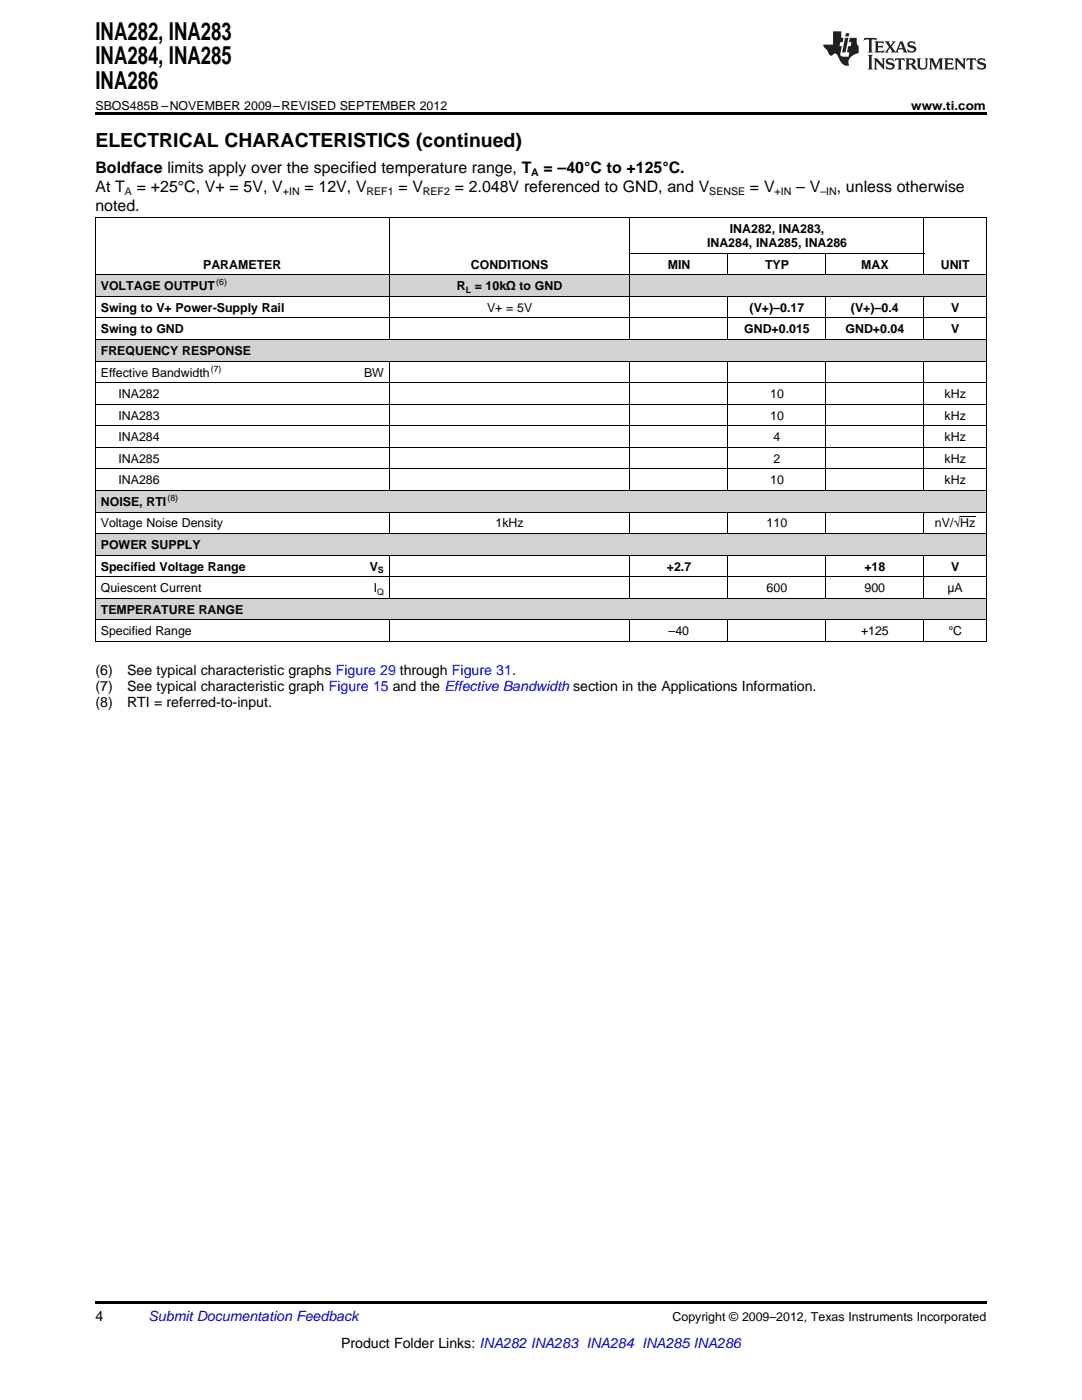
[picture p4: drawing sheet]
<svg xmlns="http://www.w3.org/2000/svg" width="216mm" height="279mm" viewBox="0 0 216 279" stroke-linecap="round" stroke-linejoin="round" font-family="sans-serif">
<defs><g id="words">
<g font-size="4.9">
<text x="19" y="7.9">INA282, INA283</text>
<text x="19" y="12.8">INA284, INA285</text>
<text x="19" y="17.8">INA286</text>
</g>
<text font-size="3.9" x="19" y="29.3">ELECTRICAL CHARACTERISTICS (continued)</text>
<g font-size="3.2">
<text x="19" y="34.4">Boldface limits apply over the specified temperature range, T</text>
<text x="108.5" y="34.4">= –40°C to +125°C.</text>
<text x="19" y="38.3">At T</text>
<text x="27.3" y="38.3">= +25°C, V+ = 5V, V</text>
<text x="60.8" y="38.3">= 12V, V</text>
<text x="79.5" y="38.3">= V</text>
<text x="90.7" y="38.3">= 2.048V referenced to GND, and V</text>
<text x="149.7" y="38.3">= V</text>
<text x="158.9" y="38.3">– V</text>
<text x="167" y="38.3">, unless otherwise</text>
<text x="19" y="42.2">noted.</text>
</g>
<g font-size="2.8">
<text x="19" y="134.8">(6)</text>
<text x="19" y="137.9">(7)</text>
<text x="25.4" y="134.8">See typical characteristic graphs Figure 29 through Figure 31.</text>
<text x="25.4" y="137.9">See typical characteristic graph Figure 15 and the Effective Bandwidth section in the Applications Information.</text>
<text x="19" y="141.1">(8)</text>
<text x="25.4" y="141.1">RTI = referred-to-input.</text>
<text x="19" y="263.6">4</text>
<text x="68.1" y="269">Product Folder Links: INA282 INA283 INA284 INA285 INA286</text>
</g>
<text font-size="2.8" fill="#0000c8" x="29.6" y="263.6">Submit Documentation Feedback</text>
<g font-size="2.5">
<text x="19" y="21.9">SBOS485B –NOVEMBER 2009–REVISED SEPTEMBER 2012</text>
<text x="181.8" y="21.9">www.ti.com</text>
<text x="145.6" y="46.5">INA282, INA283,</text>
<text x="40.5" y="53.6">PARAMETER</text>
<text x="93.9" y="53.6">CONDITIONS</text>
<text x="133.2" y="53.6">MIN</text>
<text x="141.1" y="49.3">INA284, INA285, INA286</text>
<text x="152.6" y="53.6">TYP</text>
<text x="171.8" y="53.6">MAX</text>
<text x="187.7" y="53.6">UNIT</text>
<text x="20.1" y="57.9">VOLTAGE OUTPUT</text>
<text x="91.2" y="57.9">R</text>
<text x="94.7" y="57.9">= 10kΩ to GND</text>
<text x="20.1" y="62.2">Swing to V+ Power-Supply Rail</text>
<text x="97.2" y="62.2">V+ = 5V</text>
<text x="149.6" y="62.2">(V+)–0.17</text>
<text x="169.8" y="62.2">(V+)–0.4</text>
<text x="189.8" y="62.2">V</text>
<text x="20.1" y="66.5">Swing to GND</text>
<text x="20.1" y="70.8">FREQUENCY RESPONSE</text>
<text x="148.5" y="66.5">GND+0.015</text>
<text x="168.7" y="66.5">GND+0.04</text>
<text x="189.8" y="66.5">V</text>
<text x="20.1" y="75.1">Effective Bandwidth</text>
<text x="72.6" y="75.1">BW</text>
<text x="23.6" y="79.4">INA282</text>
<text x="23.6" y="83.7">INA283</text>
<text x="153.7" y="79.4">10</text>
<text x="153.7" y="83.7">10</text>
<text x="188.5" y="79.4">kHz</text>
<text x="188.5" y="83.7">kHz</text>
<text x="23.6" y="88.1">INA284</text>
<text x="154.3" y="88.1">4</text>
<text x="188.5" y="88.1">kHz</text>
<text x="23.6" y="92.4">INA285</text>
<text x="154.3" y="92.4">2</text>
<text x="188.5" y="92.4">kHz</text>
<text x="20.1" y="101">NOISE, RTI</text>
<text x="23.6" y="96.7">INA286</text>
<text x="153.7" y="96.7">10</text>
<text x="188.5" y="96.7">kHz</text>
<text x="20.1" y="105.3">Voltage Noise Density</text>
<text x="98.9" y="105.3">1kHz</text>
<text x="153" y="105.3">110</text>
<text x="186.5" y="105.3">nV/√Hz</text>
<text x="20.1" y="109.6">POWER SUPPLY</text>
<text x="20.1" y="113.9">Specified Voltage Range</text>
<text x="73.8" y="113.9">V</text>
<text x="133.1" y="113.9">+2.7</text>
<text x="172.5" y="113.9">+18</text>
<text x="189.8" y="113.9">V</text>
<text x="20.1" y="118.2">Quiescent Current</text>
<text x="74.6" y="118.2">I</text>
<text x="153" y="118.2">600</text>
<text x="172.5" y="118.2">900</text>
<text x="189.1" y="118.2">μA</text>
<text x="20.1" y="122.5">TEMPERATURE RANGE</text>
<text x="20.1" y="126.8">Specified Range</text>
<text x="133.4" y="126.8">–40</text>
<text x="171.8" y="126.8">+125</text>
<text x="189.2" y="126.8">°C</text>
<text x="134.2" y="263.6">Copyright © 2009–2012, Texas Instruments Incorporated</text>
</g>
<g font-size="2.1">
<text x="106" y="35.1">A</text>
<text x="24.9" y="38.9">A</text>
<text x="56.4" y="38.9">+IN</text>
<text x="73.1" y="38.9">REF1</text>
<text x="84.4" y="38.9">REF2</text>
<text x="141.5" y="38.9">SENSE</text>
<text x="154.6" y="38.9">+IN</text>
<text x="163.7" y="38.9">–IN</text>
</g>
<g font-size="1.8">
<text x="43.2" y="56.9">(6)</text>
<text x="92.9" y="58.4">L</text>
<text x="42.1" y="74.2">(7)</text>
<text x="33.4" y="100">(8)</text>
<text x="75.2" y="118.7">Q</text>
<text x="75.4" y="114.4">S</text>
</g>
</g></defs>
<g fill="#d2d2d2">
<path d="M19 119.5h3.6v4.3h-3.6z"/>
<path d="M22.6 119.5h39.1v4.3h-39.1z"/>
<path d="M61.7 119.5h16v4.3h-16z"/>
<path d="M77.7 119.5h48v4.3h-48z"/>
<path d="M125.7 119.5h19.6v4.3h-19.6z"/>
<path d="M145.3 119.5h19.5v4.3h-19.5z"/>
<path d="M164.8 119.5h19.6v4.3h-19.6z"/>
<path d="M184.4 119.5h12.4v4.3h-12.4z"/>
<path d="M19 106.5h3.6v4.3h-3.6z"/>
<path d="M22.6 106.5h39.1v4.3h-39.1z"/>
<path d="M61.7 106.5h16v4.3h-16z"/>
<path d="M77.7 106.5h48v4.3h-48z"/>
<path d="M125.7 106.5h19.6v4.3h-19.6z"/>
<path d="M145.3 106.5h19.5v4.3h-19.5z"/>
<path d="M164.8 106.5h19.6v4.3h-19.6z"/>
<path d="M184.4 106.5h12.4v4.3h-12.4z"/>
<path d="M19 97.9h3.6v4.3h-3.6z"/>
<path d="M22.6 97.9h39.1v4.3h-39.1z"/>
<path d="M61.7 97.9h16v4.3h-16z"/>
<path d="M77.7 97.9h48v4.3h-48z"/>
<path d="M125.7 97.9h19.6v4.3h-19.6z"/>
<path d="M145.3 97.9h19.5v4.3h-19.5z"/>
<path d="M164.8 97.9h19.6v4.3h-19.6z"/>
<path d="M184.4 97.9h12.4v4.3h-12.4z"/>
<path d="M19 67.8h3.6v4.3h-3.6z"/>
<path d="M22.6 67.8h39.1v4.3h-39.1z"/>
<path d="M61.7 67.8h16v4.3h-16z"/>
<path d="M77.7 67.8h48v4.3h-48z"/>
<path d="M125.7 67.8h19.6v4.3h-19.6z"/>
<path d="M145.3 67.8h19.5v4.3h-19.5z"/>
<path d="M164.8 67.8h19.6v4.3h-19.6z"/>
<path d="M184.4 67.8h12.4v4.3h-12.4z"/>
<path d="M19 54.9h3.6v4.3h-3.6z"/>
<path d="M22.6 54.9h39.1v4.3h-39.1z"/>
<path d="M61.7 54.9h16v4.3h-16z"/>
<path d="M77.7 54.9h48v4.3h-48z"/>
<path d="M125.7 54.9h19.6v4.3h-19.6z"/>
<path d="M145.3 54.9h19.5v4.3h-19.5z"/>
<path d="M164.8 54.9h19.6v4.3h-19.6z"/>
<path d="M184.4 54.9h12.4v4.3h-12.4z"/>
</g>
<g fill="#231f20">
<path d="M172.5 7.6l-.1 .5 .4-.2h.6v.1v2.1l-.2 .4h.9l-.2-.4v-2.1l.1-.1h.5l.5 .2-.2-.5zM174.5 8.3l.2 .3v1.5l-.2 .4h1.8l.2-.6a1.04 1.04 0 0 1-1.3 .2v-.7h.6l.3 .2v-.6l-.3 .2h-.6v-.6l.8-.1 .4 .3-.2-.5zM176.5 8.3l.9 1.1-.9 1.1h.8l-.2-.2 .4-.7 .5 .7-.2 .2h1.5l-.2-.2 .2-.4h.9l.1 .4-.2 .2h1l-.3-.3-.7-1.9h-.5l-.9 2-.8-1 .9-1h-.8l.1 .3-.4 .5-.3-.6 .1-.2zM179.7 8.6l.4 1h-.7zM181.3 8.4a.63 .63 0 0 0-.2 .7 .63 .63 0 0 0 .6 .4l.6 .2 .1 .2a.75 .75 0 0 1-.7 .4 .75 .75 0 0 1-.6-.5l.1 .7 .1-.1a1.11 1.11 0 0 0 1.5-.6 1.13 1.13 0 0 0-1.2-.8l-.1-.4a1.04 1.04 0 0 1 1.2 .2l-.2-.5-.2 .1-.4-.2zM173.2 10.9l.2 .4v2.2l-.2 .4h1l-.3-.4v-2.2l.3-.4zM174.3 11.6l.3 .4v1.5l-.3 .4h.8l-.2-.4v-1.3l1.5 1.7v-1.9l.2-.4h-.7l.2 .4v.9l-1.1-1.3zM177 11.8a.62 .62 0 0 0-.2 .7 .62 .62 0 0 0 .6 .4l.6 .1 .1 .3a.76 .76 0 0 1-.7 .3 .76 .76 0 0 1-.7-.4l.2 .7 .1-.1a1.11 1.11 0 0 0 1.5-.6 1.13 1.13 0 0 0-1.2-.8l-.1-.4a1.04 1.04 0 0 1 1.2 .2l-.2-.6-.2 .1-.5-.1zM178.7 11.6l-.2 .6a.61 .61 0 0 1 .8-.3v1.6l-.2 .4h.9l-.2-.4v-1.6a.63 .63 0 0 1 .7 .3l-.1-.6zM180.6 11.6l.3 .4v1.5l-.3 .4h1l-.2-.2-.1-.8 .6 .2a.76 .76 0 0 0 1.2 .7l-1-1a.58 .58 0 0 0 .6-.5 .58 .58 0 0 0-.5-.6zM181.4 11.9h.1a.45 .45 0 0 1 .5 .1 .45 .45 0 0 1 .1 .5l-.8 .2zM182.9 11.6l.2 .2a2.17 2.17 0 0 0 .3 1.9 .99 .99 0 0 0 1.6-.6v-1.1l.2-.4h-.7l.2 .2a1.92 1.92 0 0 1-.2 1.8 .6 .6 0 0 1-.9-.5v-1.1l.2-.4zM185.4 11.6l.2 .4v1.5l-.2 .4h.7l-.2-.4v-1.4l.8 1.8 .8-1.8v1.4l-.2 .4h.9l-.2-.4v-1.5l.2-.4h-.8l-.6 1.5-.6-1.5zM188.4 11.6l.2 .4v1.5l-.2 .4h1.8l.1-.6a1.04 1.04 0 0 1-1.2 .1v-.6h.5l.4 .2v-.6l-.4 .2h-.5v-.7h.8l.3 .3-.1-.6zM190.5 11.6l.2 .4v1.5l-.2 .4h.7l-.2-.4v-1.3l1.5 1.7v-1.9l.2-.4h-.7l.2 .4v.9l-1.1-1.3zM192.9 11.6l-.1 .6a.61 .61 0 0 1 .7-.3l.1 1.6-.3 .4h1l-.3-.4 .1-1.6a.63 .63 0 0 1 .7 .3l-.1-.6zM195.2 11.8a.62 .62 0 0 0-.2 .7 .62 .62 0 0 0 .6 .4l.6 .1 .1 .3a.76 .76 0 0 1-.7 .3 .76 .76 0 0 1-.6-.4l.1 .7 .1-.1a1.11 1.11 0 0 0 1.6-.6 1.13 1.13 0 0 0-1.3-.8l-.1-.4a1.04 1.04 0 0 1 1.2 .2l-.1-.6-.2 .1-.5-.1z"/>
<path d="M166.2 6.3v2.6h-1.9v.4l.8 .9a.91 .91 0 0 0 1 .8 .56 .56 0 0 1 .5-.3 .56 .56 0 0 1 .5 .3l.4 .8a1.53 1.53 0 0 0 1.9 1.2 1.54 1.54 0 0 1 1-2.1l.9-.3v-1.4a1.52 1.52 0 0 1-.4-1.6h-1.3l-.2 .8h.5l-.2 .8h-.5l-.1 1v.2l.4 .1-.2 .8a1.93 1.93 0 0 1-1.6-.3l.3-1.8h-.5l.2-.8h.4l.2-.8h-.4v-1.3zM168.6 7.6l-.6 2.9h.7l.6-2.9zM168.8 6.6l-.1 .7h.6l.2-.7z"/>
</g>
<path d="M19 22.5h177.8v.5h-177.8zM19 259.7h177.8v.5h-177.8z" fill="#000"/>
<g fill="none" stroke="#000" stroke-width=".2">
<path d="M19 59.1h177.8M19 54.8h177.8M19 43.4h177.8M19.1 43.5v84.6M77.7 43.5v24.3M125.7 43.5v24.3M125.7 50.5h58.7M145.2 50.6v4.3M145.2 59.2v8.6M164.8 50.6v4.3M164.8 59.2v8.6M184.3 43.5v11.4"/>
<path d="M184.3 59.2v8.6M196.8 43.5v84.6M19 76.4h177.8M19 72.1h177.8M19 67.8h177.8M19 63.4h177.8M77.7 72.1v25.8M125.7 72.1v25.8M145.2 72.1v25.8M164.8 72.1v25.8M184.3 72.1v25.8M19 97.9h177.8"/>
<path d="M19 93.6h177.8M19 89.3h177.8M19 85h177.8M19 80.7h177.8M19 119.4h177.8M19 115.1h177.8M19 110.8h177.8M19 106.5h177.8M19 102.2h177.8M77.7 102.2v4.3M77.7 110.8v8.7M125.7 102.2v4.3"/>
<path d="M125.7 110.8v8.7M145.2 102.2v4.3M145.2 110.8v8.7M164.8 102.2v4.3M164.8 110.8v8.7M184.3 102.2v4.3M184.3 110.8v8.7M191.6 103.1h3M19 128h177.8M19 123.7h177.8M77.7 123.8v4.3M125.7 123.8v4.3"/>
<path d="M145.2 123.8v4.3M164.8 123.8v4.3M184.3 123.8v4.3"/>
</g>
<use href="#words"/>
</svg>
